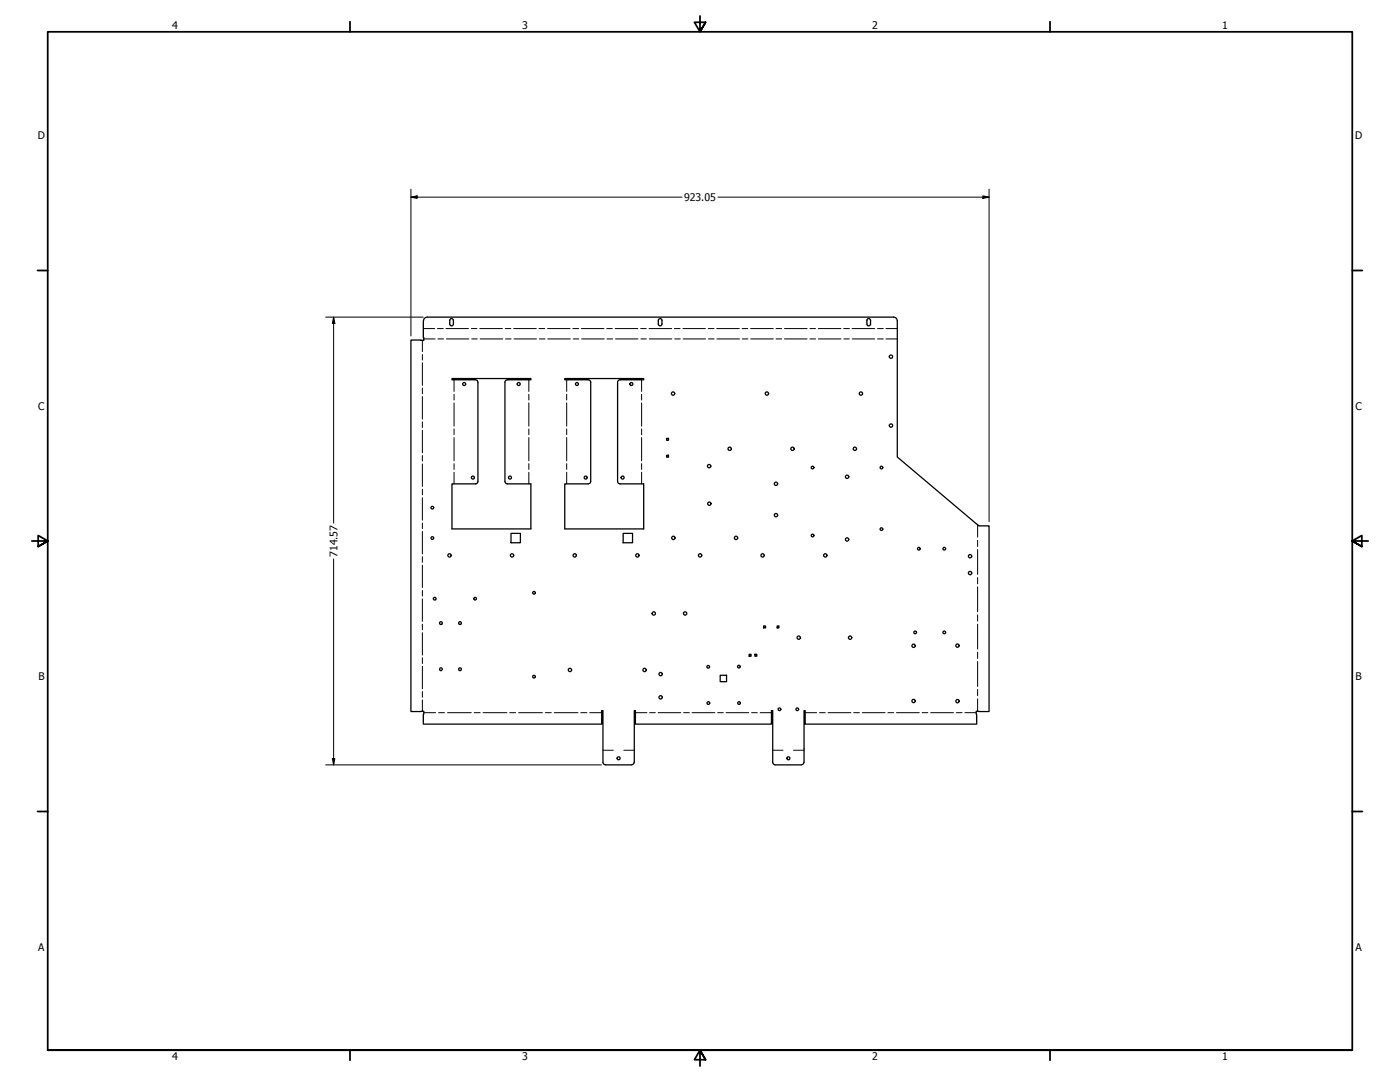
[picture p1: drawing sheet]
<svg xmlns="http://www.w3.org/2000/svg" width="559mm" height="432mm" viewBox="0 0 559 432" stroke-linecap="round" stroke-linejoin="round" font-family="sans-serif">
<defs><g id="words">
<g font-size="4.2">
<text x="68.7" y="11.7">4</text>
<text x="208.4" y="11.7">3</text>
<text x="348.1" y="11.7">2</text>
<text x="487.8" y="11.7">1</text>
<text x="15.1" y="55.5">D</text>
<text x="540.9" y="55.5">D</text>
<text x="273" y="80.2">923.05</text>
<text x="15.2" y="163.4">C</text>
<text x="541" y="163.4">C</text>
<text x="134.7" y="222.2" transform="rotate(-90 134.7 222.2)">714.57</text>
<text x="15.3" y="271.4">B</text>
<text x="541.1" y="271.4">B</text>
<text x="15.2" y="379.3">A</text>
<text x="541" y="379.3">A</text>
<text x="68.7" y="423.2">4</text>
<text x="208.4" y="423.2">3</text>
<text x="348.1" y="423.2">2</text>
<text x="487.8" y="423.2">1</text>
</g>
</g></defs>
<g fill="none" stroke="#000" stroke-width=".4">
<path d="M168.6 135.8v4.5M169 131.1h4.5M169.2 135.3h4.5M174.6 131.1h2.3M174.8 135.3h2.2M178 131.1h9M178.2 135.3h8.9M188.2 131.1h2.2M188.3 135.3h2.2M191.5 131.1h9M191.6 135.3h9.1M201.7 131.1h2.2"/>
<path d="M201.8 135.3h2.2M205 131.1h9.1M205.2 135.3h8.9M215.1 131.1h2.3M215.3 135.3h2.3M218.6 131.1h8.9M218.6 135.3h9M228.7 131.1h2.2M228.8 135.3h2.2M232 131.1h9M232.2 135.3h9M242.2 131.1h2.2"/>
<path d="M242.3 135.3h2.2M245.6 131.1h9M245.7 135.3h8.9M255.7 131.1h2.2M255.8 135.3h2.2M259.1 131.1h9M259.1 135.3h9.1M269.2 131.1h2.3M269.3 135.3h2.2M272.6 131.1h9M272.7 135.3h8.9M282.7 131.1h2.3"/>
<path d="M282.8 135.3h2.3M286.1 131.1h9M286.1 135.3h9M296.2 131.1h2.2M296.3 135.3h2.2M299.6 131.1h9M299.7 135.3h9M309.8 131.1h2.2M309.8 135.3h2.2M313.1 131.1h9M313.1 135.3h9M323.3 131.1h2.2"/>
<path d="M323.3 135.3h2.2M326.6 131.1h9.1M326.6 135.3h9.1M336.7 131.1h2.3M336.8 135.3h2.2M340.1 131.1h9M340.2 135.3h8.9M350.3 131.1h2.3M350.3 135.3h2.3M353.6 131.1h4.5M353.6 135.3h4.5M168.6 141.5v2.2"/>
<path d="M168.6 144.8v9M168.6 154.9v2.3M168.6 158.2v9.1M181.2 151.6v4.6M181.2 157.4v2.2M211.1 151.6v4.6M211.1 157.4v2.2M226.2 151.6v4.6M226.2 157.4v2.2M256.1 151.6v4.6M256.1 157.4v2.2M168.6 168.3v2.3"/>
<path d="M168.6 171.7v9M181.2 160.8v9.3M181.2 171.2v2.3M181.2 174.6v9.3M211.1 160.8v9.3M211.1 171.2v2.3M211.1 174.6v9.3M226.2 160.8v9.3M226.2 171.2v2.3M226.2 174.6v9.3M256.1 160.8v9.3M256.1 171.2v2.3"/>
<path d="M256.1 174.6v9.3M168.6 181.8v2.2M168.6 185.2v8.9M168.6 195.3v2.2M168.6 198.6v9M181.2 185v2.3M181.2 188.5v4.6M211.1 185v2.3M211.1 188.5v4.6M226.2 185v2.3M226.2 188.5v4.6M256.1 185v2.3"/>
<path d="M256.1 188.5v4.6M168.6 208.7v2.2M168.6 212.1v8.9M390.2 209.4h.1M390.2 209.4v5M390.2 215.6v2.5M390.2 219.3v9.9M168.6 222.2v2.2M168.6 225.6v8.9M168.6 235.6v2.3M168.6 239v9M390.2 230.5v2.5"/>
<path d="M390.2 234.3v9.9M168.6 249.1v2.2M168.6 252.5v8.9M390.2 245.4v2.4M390.2 249.1v9.9M168.6 262.5v2.3M168.6 265.9v9M168.6 276v2.3M168.6 279.3v4.5M390.2 260.3v2.5M390.2 264v9.9M390.2 275.1v2.5"/>
<path d="M390.2 278.9v4.9M169.2 284.4h4.7M175.1 284.4h2.3M178.6 284.4h9.5M189.3 284.4h2.3M192.8 284.4h9.5M203.5 284.4h2.3M207 284.4h9.5M217.7 284.4h2.3M221.2 284.4h9.5M231.8 284.4h2.5M235.4 284.4h4.8"/>
<path d="M240.7 299.4h4.1M249 299.4h4.2M253.6 284.4h4.6M259.3 284.4h2.3M262.7 284.4h9M272.9 284.4h2.2M276.2 284.4h9.1M286.4 284.4h2.3M289.8 284.4h9M300 284.4h2.3M303.4 284.4h4.5M308.4 299.4h4.1"/>
<path d="M316.7 299.4h4.2M321.4 284.4h4.5M327.1 284.4h2.3M330.5 284.4h9.1M340.7 284.4h2.3M344.2 284.4h9.1M354.4 284.4h2.3M357.8 284.4h9.1M368 284.4h2.3M371.5 284.4h9.1M381.7 284.4h2.3M385.1 284.4h4.5"/>
</g>
<!-- layer: Widoczne (ANSI) -->
<g fill="none" stroke="#000" stroke-width=".51">
<path d="M169 128.1l.2 7.7-5.2-.1v148.3l5.2-.2-.2 5.2h71.2v-5.4h.5v20.6M169 128l.3-.8 1.2-.6h186.1l1.3 .6 .2 .8M179.7 127.3l.5-.2 .7 .5 .1 1.7a.73 .73 0 0 1-.8 .7 .73 .73 0 0 1-.7-.7zM263 127.3l.5-.2 .7 .5v1.7a.73 .73 0 0 1-.7 .7 .73 .73 0 0 1-.7-.7zM346.2 127.3l.5-.2 .7 .5 .1 1.7a.73 .73 0 0 1-.8 .7 .73 .73 0 0 1-.7-.7zM358.1 128.1v54.3l32.7 27.5h4v74.1l-5.2-.2 .2 5.2h-68.4v-5.4h-.5v20.6l-.3 .7-.7 .3M202.5 151.6h9.4v-.5h-31.5v.5h9.4l.9 .6 .1 39.9-.3 .7-.7 .3h-9.4v18h31.5v-18h-9.4M202.5 151.6l-.7 .3-.3 .7v39.5l.3 .7 .7 .3M247.5 151.6l-.7 .3-.3 .7v39.5l.3 .7 .7 .3M247.5 151.6h9.4v-.5h-31.5v.5h9.4l.9 .6 .1 39.9-.3 .7-.7 .3h-9.4v18h31.5v-18h-9.4M266.1 174.9h.7v.8h-.7zM266.1 181.7h.7v.7h-.7z"/>
<path d="M204 212.9h3.7v3.7h-3.7zM248.7 212.9h3.8v3.7h-3.8zM173.9 239.3a.54 .54 0 0 1-.9-.2 .54 .54 0 0 1 .5-.7 .54 .54 0 0 1 .5 .7l-.1 .2M184.1 248.9a.55 .55 0 0 0-.6-.7 .55 .55 0 0 0-.4 .8 .55 .55 0 0 0 .9 .1l.1-.2M304.8 249.8h.8v.8h-.8zM310.2 249.8h.7v.8h-.7zM175.5 267.3l.7 .3M175.5 267.3a.54 .54 0 0 1 .3-.8 .54 .54 0 0 1 .7 .4 .54 .54 0 0 1-.3 .7M183.2 267.5l.7 .1M183.2 267.4a.54 .54 0 0 1 .1-.8 .54 .54 0 0 1 .8 .1 .54 .54 0 0 1-.2 .8M287.5 269.5h2.5v2.5h-2.5zM299 261.1h.8v.8h-.8z"/>
<path d="M301.3 261.1h.8v.8h-.8zM240.7 304.2l.3 .7 .6 .3M241.7 305.2h10.5M308.4 304.2v-20.6h-.5v5.4h-54.3v-5.4h-.4l-.1 20.6-.3 .7-.7 .3M308.4 304.2l.3 .7 .7 .3M309.4 305.2h10.5"/>
<circle cx="185.3" cy="153.3" r=".6"/>
<circle cx="207" cy="153.3" r=".6"/>
<circle cx="230.3" cy="153.3" r=".6"/>
<circle cx="252" cy="153.3" r=".6"/>
<circle cx="268.6" cy="157.1" r=".67"/>
<circle cx="306.1" cy="157.1" r=".67"/>
<circle cx="343.6" cy="157.1" r=".67"/>
<circle cx="355.6" cy="142.3" r=".67"/>
<circle cx="291.2" cy="179.1" r=".67"/>
<circle cx="316.3" cy="179.1" r=".67"/>
<circle cx="341.2" cy="179.1" r=".67"/>
<circle cx="355.6" cy="169.8" r=".67"/>
<circle cx="188.8" cy="190.6" r=".6"/>
<circle cx="203.5" cy="190.6" r=".6"/>
<circle cx="233.8" cy="190.6" r=".6"/>
<circle cx="248.5" cy="190.6" r=".6"/>
<circle cx="283.1" cy="186" r=".67"/>
<circle cx="309.7" cy="193.1" r=".67"/>
<circle cx="324.3" cy="186.6" r=".54"/>
<circle cx="338.1" cy="190.3" r=".67"/>
<circle cx="351.8" cy="186.6" r=".54"/>
<circle cx="172.6" cy="214.7" r=".54"/>
<circle cx="172.6" cy="202.6" r=".54"/>
<circle cx="268.8" cy="214.7" r=".67"/>
<circle cx="283.1" cy="201" r=".67"/>
<circle cx="293.8" cy="214.7" r=".67"/>
<circle cx="309.7" cy="205.6" r=".67"/>
<circle cx="324.3" cy="213.7" r=".54"/>
<circle cx="338.1" cy="215.3" r=".67"/>
<circle cx="351.8" cy="211.2" r=".54"/>
<circle cx="366.7" cy="219" r=".54"/>
<circle cx="376.9" cy="219" r=".54"/>
<circle cx="179.4" cy="221.6" r=".67"/>
<circle cx="189.6" cy="238.9" r=".54"/>
<circle cx="204.4" cy="221.6" r=".67"/>
<circle cx="213.1" cy="236.6" r=".54"/>
<circle cx="229.4" cy="221.6" r=".67"/>
<circle cx="254.4" cy="221.6" r=".67"/>
<circle cx="279.4" cy="221.6" r=".67"/>
<circle cx="304.4" cy="221.6" r=".67"/>
<circle cx="329.4" cy="221.6" r=".67"/>
<circle cx="387.2" cy="222" r=".67"/>
<circle cx="387.2" cy="228.7" r=".67"/>
<circle cx="176" cy="248.6" r=".55"/>
<circle cx="261" cy="244.8" r=".67"/>
<circle cx="273.5" cy="244.8" r=".67"/>
<circle cx="318.8" cy="254.5" r=".67"/>
<circle cx="339.3" cy="254.5" r=".67"/>
<circle cx="364.6" cy="257.7" r=".67"/>
<circle cx="365.3" cy="252.4" r=".54"/>
<circle cx="376.9" cy="252.4" r=".54"/>
<circle cx="382.2" cy="257.7" r=".67"/>
<circle cx="213.1" cy="270" r=".54"/>
<circle cx="227.5" cy="267.4" r=".67"/>
<circle cx="257.3" cy="267.4" r=".67"/>
<circle cx="263.7" cy="278.3" r=".67"/>
<circle cx="263.7" cy="269" r=".67"/>
<circle cx="282.7" cy="266.1" r=".54"/>
<circle cx="294.9" cy="266" r=".54"/>
<circle cx="364.6" cy="279.7" r=".67"/>
<circle cx="382.2" cy="279.8" r=".67"/>
<circle cx="282.7" cy="280.6" r=".54"/>
<circle cx="295" cy="280.6" r=".54"/>
<circle cx="311.1" cy="283.1" r=".54"/>
<circle cx="318.2" cy="283.1" r=".54"/>
<circle cx="246.9" cy="302.6" r=".6"/>
<circle cx="314.7" cy="302.6" r=".6"/>
</g>
<!-- layer: Obramowanie (ANSI) -->
<g fill="none" stroke="#000" stroke-width=".7">
<path d="M139.7 8.6v4.1M279.4 6.3v6.4l-2.2-3.8h4.4l-2.2 3.8 2.2-3.8M419.1 8.6v4.1M15 107.9h4M539.8 107.9h4M12.7 215.9h6.3l-3.8-2.2v4.4l3.8-2.2-3.8 2.2M546.1 215.9h-6.3l3.8-2.2v4.4l-3.8-2.2 3.8 2.2M15 323.8h4M539.8 323.8h4M19 419.1v-406.4h520.8v406.4h-520.8h520.8M139.7 419.1v4.1M419.1 419.1v4.1"/>
<path d="M281.6 422.9l-2.2-3.8 2.2 3.8h-4.4l2.2-3.8v6.3"/>
</g>
<!-- layer: Wymiar (ANSI) -->
<path d="M164 78.7l2.5-.5v1zM164 78.7h108.2M164 75.5v58.6M286.6 78.7h108.2M392.3 78.2l2.5 .5-2.5 .5zM394.8 75.5v132.7M130 126.6h38.9M133.2 126.6l.5 2.5h-1zM133.2 126.6v82.1M133.2 223.1v82.1M130 305.2h110M132.7 302.7h1l-.5 2.5z" fill="none" stroke="#000" stroke-width=".4"/>
<g fill="#000">
<path d="M164 78.7l2.5-.5v1z" fill-rule="evenodd"/>
<path d="M392.3 78.2l2.5 .5-2.5 .5z" fill-rule="evenodd"/>
<path d="M133.2 126.6l.5 2.5h-1z" fill-rule="evenodd"/>
<path d="M132.7 302.7h1l-.5 2.5z" fill-rule="evenodd"/>
</g>
<use href="#words"/>
</svg>
